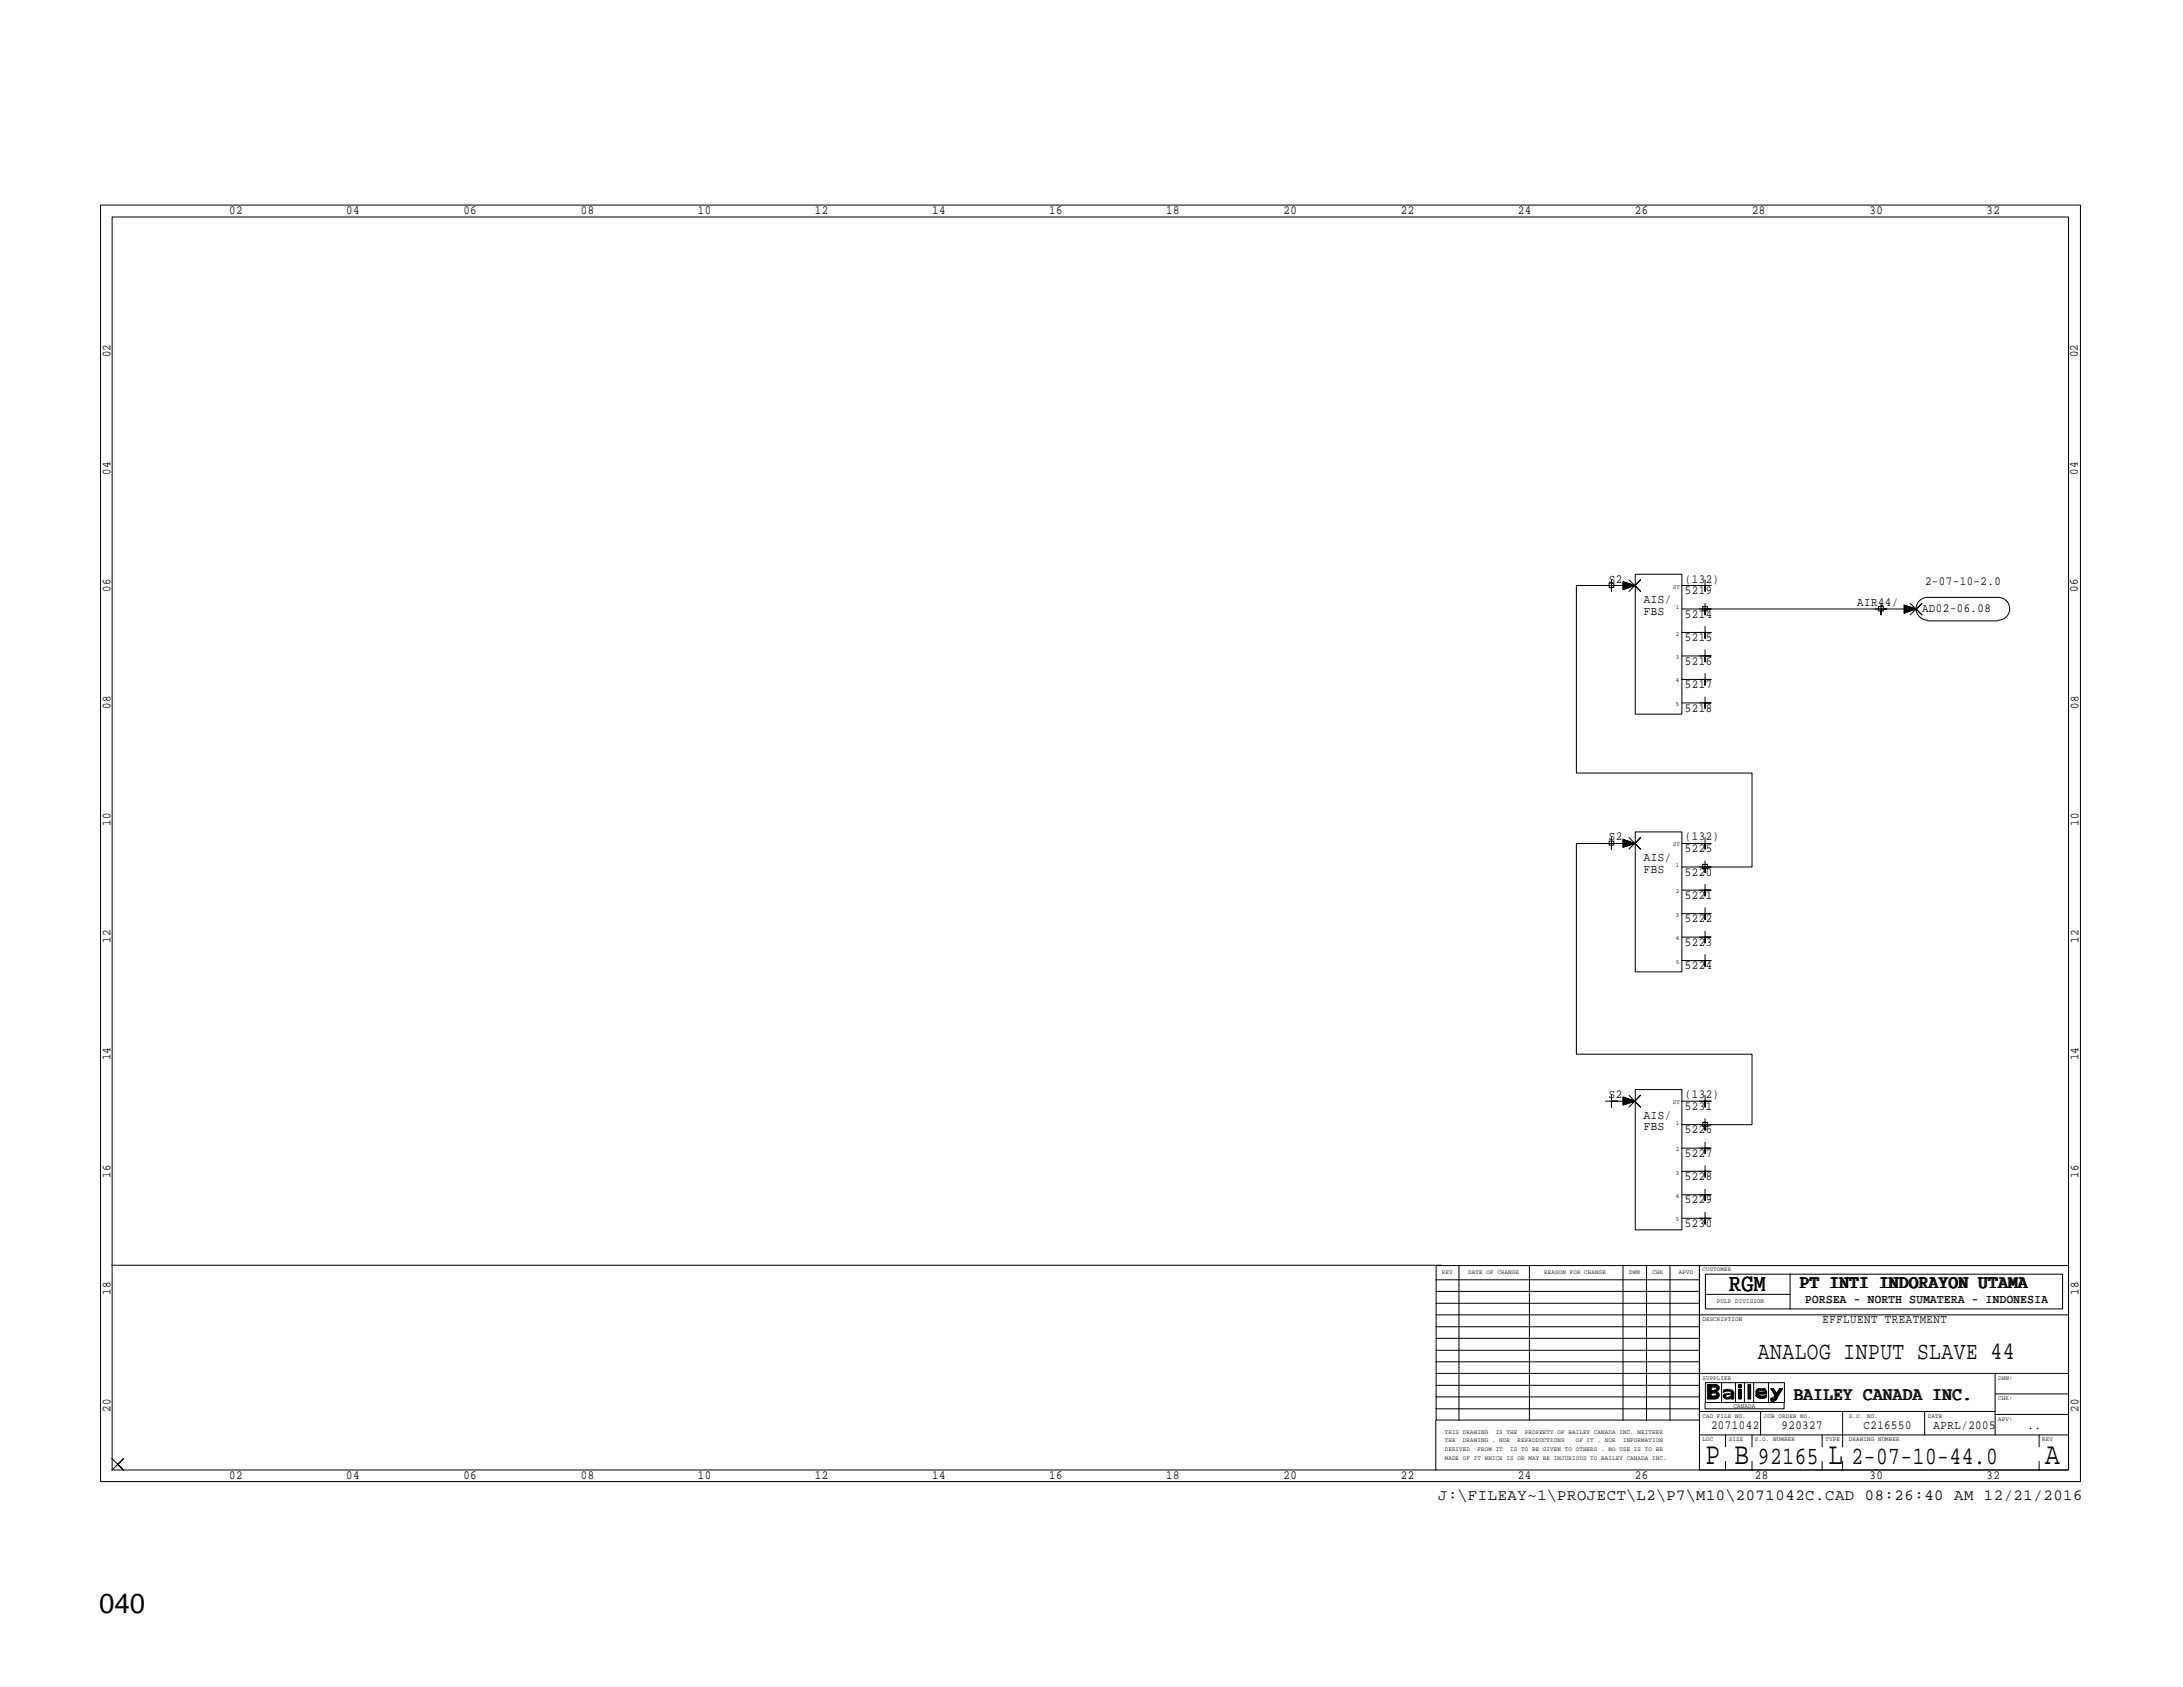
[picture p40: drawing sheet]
<svg xmlns="http://www.w3.org/2000/svg" width="279mm" height="216mm" viewBox="0 0 279 216" stroke-linecap="round" stroke-linejoin="round" font-family="sans-serif">
<defs><g id="words">
<g font-size="4">
<text x="218.3" y="187.4">P B</text>
<text x="234" y="187.4">L</text>
<text x="261.7" y="187.4">A</text>
</g>
<text font-size="3.5" x="12.7" y="206.4">040</text>
<g font-size="3.2">
<text x="221.3" y="165.3">RGM</text>
<text x="225" y="173.9">ANALOG INPUT SLAVE 44</text>
<text x="225" y="187.4">92165</text>
<text x="237" y="187.4">2-07-10-44.0</text>
</g>
<g font-size="2.4">
<text x="230.5" y="164.9">PT INTI INDORAYON UTAMA</text>
<text x="229.7" y="179.2">BAILEY CANADA INC.</text>
</g>
<text font-size="2" x="184.1" y="192">J:\FILEAY~1\PROJECT\L2\P7\M10\2071042C.CAD 08:26:40 AM 12/21/2016</text>
<g font-size="1.6">
<text x="29.3" y="27.3">02</text>
<text x="44.3" y="27.3">04</text>
<text x="59.3" y="27.3">06</text>
<text x="74.3" y="27.3">08</text>
<text x="89.3" y="27.3">10</text>
<text x="104.3" y="27.3">12</text>
<text x="119.3" y="27.3">14</text>
<text x="134.3" y="27.3">16</text>
<text x="149.3" y="27.3">18</text>
<text x="164.3" y="27.3">20</text>
<text x="179.3" y="27.3">22</text>
<text x="194.3" y="27.3">24</text>
<text x="209.3" y="27.3">26</text>
<text x="224.2" y="27.3">28</text>
<text x="239.3" y="27.3">30</text>
<text x="254.3" y="27.3">32</text>
<text x="14.1" y="45.7" transform="rotate(-90 14.1 45.7)">02</text>
<text x="265.9" y="45.7" transform="rotate(-90 265.9 45.7)">02</text>
<text x="14.1" y="60.7" transform="rotate(-90 14.1 60.7)">04</text>
<text x="265.9" y="60.7" transform="rotate(-90 265.9 60.7)">04</text>
<text x="14.1" y="75.7" transform="rotate(-90 14.1 75.7)">06</text>
<text x="205.9" y="74.5">S2</text>
<text x="210.4" y="77.2">AIS/</text>
<text x="215.6" y="76.1">5219</text>
<text x="215.6" y="74.5">(132)</text>
<text x="237.7" y="77.6">AIR44/</text>
<text x="246.4" y="74.9">2-07-10-2.0</text>
<text x="265.9" y="75.7" transform="rotate(-90 265.9 75.7)">06</text>
<text x="210.4" y="78.7">FBS</text>
<text x="215.6" y="79.1">5214</text>
<text x="215.6" y="82">5215</text>
<text x="246" y="78.3">AD02-06.08</text>
<text x="215.6" y="85">5216</text>
<text x="215.6" y="88.1">5217</text>
<text x="14.1" y="90.7" transform="rotate(-90 14.1 90.7)">08</text>
<text x="215.6" y="91.1">5218</text>
<text x="266" y="90.7" transform="rotate(-90 266 90.7)">08</text>
<text x="14.1" y="105.7" transform="rotate(-90 14.1 105.7)">10</text>
<text x="205.9" y="107.5">S2</text>
<text x="215.6" y="107.5">(132)</text>
<text x="266" y="105.7" transform="rotate(-90 266 105.7)">10</text>
<text x="210.4" y="110.2">AIS/</text>
<text x="210.4" y="111.7">FBS</text>
<text x="215.6" y="112.1">5220</text>
<text x="215.6" y="109.1">5225</text>
<text x="215.6" y="115.1">5221</text>
<text x="215.6" y="118">5222</text>
<text x="14.1" y="120.7" transform="rotate(-90 14.1 120.7)">12</text>
<text x="215.6" y="121">5223</text>
<text x="215.6" y="124">5224</text>
<text x="266" y="120.7" transform="rotate(-90 266 120.7)">12</text>
<text x="14.1" y="135.7" transform="rotate(-90 14.1 135.7)">14</text>
<text x="266" y="135.7" transform="rotate(-90 266 135.7)">14</text>
<text x="205.9" y="140.5">S2</text>
<text x="210.4" y="143.2">AIS/</text>
<text x="215.6" y="142">5231</text>
<text x="215.6" y="140.5">(132)</text>
<text x="210.4" y="144.7">FBS</text>
<text x="215.6" y="145">5226</text>
<text x="215.6" y="148">5227</text>
<text x="14.1" y="150.7" transform="rotate(-90 14.1 150.7)">16</text>
<text x="215.6" y="151">5228</text>
<text x="215.6" y="154">5229</text>
<text x="266" y="150.7" transform="rotate(-90 266 150.7)">16</text>
<text x="215.6" y="157">5230</text>
<text x="14.1" y="165.7" transform="rotate(-90 14.1 165.7)">18</text>
<text x="231.1" y="166.8">PORSEA - NORTH SUMATERA - INDONESIA</text>
<text x="266" y="165.7" transform="rotate(-90 266 165.7)">18</text>
<text x="233.3" y="169.4">EFFLUENT TREATMENT</text>
<text x="14.1" y="180.7" transform="rotate(-90 14.1 180.7)">20</text>
<text x="219" y="182.9">2071042</text>
<text x="228" y="182.9">920327</text>
<text x="238.5" y="182.9">C216550</text>
<text x="247.5" y="182.9">APRL/2005</text>
<text x="259.5" y="182.9">..</text>
<text x="266" y="180.7" transform="rotate(-90 266 180.7)">20</text>
<text x="29.3" y="189.3">02</text>
<text x="44.3" y="189.3">04</text>
<text x="59.3" y="189.3">06</text>
<text x="74.3" y="189.3">08</text>
<text x="89.3" y="189.3">10</text>
<text x="104.3" y="189.3">12</text>
<text x="119.3" y="189.3">14</text>
<text x="134.3" y="189.3">16</text>
<text x="149.3" y="189.3">18</text>
<text x="164.3" y="189.3">20</text>
<text x="179.3" y="189.3">22</text>
<text x="194.3" y="189.3">24</text>
<text x="209.3" y="189.3">26</text>
<text x="224.6" y="189.3">28</text>
<text x="239.3" y="189.3">30</text>
<text x="254.3" y="189.3">32</text>
</g>
<g font-size=".8">
<text x="214.1" y="75.4">ST</text>
<text x="214.5" y="78">1</text>
<text x="214.5" y="81.4">2</text>
<text x="214.5" y="87.3">4</text>
<text x="214.5" y="84.3">3</text>
<text x="214.5" y="90.3">5</text>
<text x="214.1" y="108.3">ST</text>
<text x="214.5" y="111">1</text>
<text x="214.5" y="117.3">3</text>
<text x="214.5" y="114.3">2</text>
<text x="214.5" y="123.3">5</text>
<text x="214.5" y="120.3">4</text>
<text x="214.1" y="141.3">ST</text>
<text x="214.5" y="143.9">1</text>
<text x="214.5" y="147.3">2</text>
<text x="214.5" y="153.3">4</text>
<text x="214.5" y="150.3">3</text>
<text x="214.5" y="156.3">5</text>
<text x="184.5" y="163.1">REV</text>
<text x="187.9" y="163.1">DATE OF CHANGE</text>
<text x="197.7" y="163.1">REASON FOR CHANGE</text>
<text x="208.5" y="163.1">DWN</text>
<text x="211.5" y="163.1">CHK</text>
<text x="214.9" y="163.1">APVD</text>
<text x="217.9" y="162.7">CUSTOMER</text>
<text x="219.8" y="166.8">PULP DIVISION</text>
<text x="217.9" y="169.1">DESCRIPTION</text>
<text x="217.9" y="176.6">SUPPLIER</text>
<text x="255.7" y="179.2">CHK:</text>
<text x="255.7" y="176.6">DWN:</text>
<text x="184.9" y="185.7">DERIVED</text>
<text x="184.9" y="184.6">THE</text>
<text x="184.9" y="183.5">THIS DRAWING</text>
<text x="187.2" y="184.6">DRAWING , NOR</text>
<text x="189.1" y="185.7">FROM IT</text>
<text x="191.4" y="183.5">IS THE</text>
<text x="193.3" y="185.7">IS TO BE GIVEN TO OTHERS . NO USE IS TO BE</text>
<text x="194.2" y="184.6">REPRODUCTIONS</text>
<text x="195.2" y="183.5">PROPERTY OF BAILEY CANADA INC. NEITHER</text>
<text x="201.7" y="184.6">OF IT , NOR</text>
<text x="207.7" y="184.6">INFORMATION</text>
<text x="217.9" y="184.4">LOC</text>
<text x="217.9" y="181.4">CAD FILE NO.</text>
<text x="221.3" y="184.4">SIZE</text>
<text x="221.9" y="180.2">CANADA</text>
<text x="224.6" y="184.4">S.O. NUMBER</text>
<text x="225.8" y="181.4">JOB ORDER NO.</text>
<text x="233.6" y="184.4">TYPE</text>
<text x="236.6" y="184.4">DRAWING NUMBER</text>
<text x="236.6" y="181.4">S.O. NO.</text>
<text x="246.8" y="181.4">DATE</text>
<text x="255.7" y="181.8">APV:</text>
<text x="261.4" y="184.4">REV</text>
<text x="184.9" y="186.8">MADE OF IT WHICH IS OR MAY BE INJURIOUS TO BAILEY CANADA INC.</text>
</g>
</g></defs>
<g fill="none" stroke="#000" stroke-width=".13">
<path d="M12.9 26.2h253.4v163.4h-253.4zM14.4 27.8h250.4v160.3h-250.4zM206 74.6h.5v.6h-.5zM206.2 74.2v1.5v-.8h.8h-1.5M207.7 74.9h1.6h-7.5v24h22.4v12.1h-9M207.7 75.3l1.6-.4-1.6 .5M207.7 75.2l1.6-.3-1.6 .4M207.7 75l1.6-.1-1.6 .2M207.7 74.7l1.6 .2-1.6-.1M207.7 74.6l1.6 .3-1.6-.3M207.7 74.5l1.6 .4-1.6 .6v-1.1l1.6 .5M208.5 74.2l1.5 1.5-.7-.8 .7-.7-1.5 1.5"/>
<path d="M209.3 73.5h6v17.9h-6zM215.2 74.9h3M217.9 77.6h.6v.6h-.6zM218.2 77.2v1.5v-.8h.8h-1.5M218.2 74.2v1.5v-.8h.8h-1.5M240.4 77.6h.6v.6h-.6zM240.7 77.2v1.5v-.8h.8h-1.5M243.7 78.3l1.5-.4-1.5 .5M243.7 78.2l1.5-.3-1.5 .3M243.7 78l1.5-.1-1.5 .2M243.7 77.9h1.5h-1.5M243.7 77.7l1.5 .2-1.5-.1"/>
<path d="M243.7 77.6l1.5 .3-1.5-.3M243.7 77.5l1.5 .4-1.5 .6v-1.1l1.5 .5h-30M244.5 77.2l1.5 1.5-.8-.8 .8-.7-1.5 1.5M246.7 79.4a1.46 1.46 0 0 1-1.5-1.5 1.46 1.46 0 0 1 1.5-1.4h9a1.46 1.46 0 0 1 1.5 1.4 1.46 1.46 0 0 1-1.5 1.5M246.7 79.5h9M215.2 90h3M215.2 87h3M215.2 83.9h3M215.2 80.9h3M218.2 80.2v1.5v-.8h.8h-1.5M218.2 83.2v1.5v-.8h.8h-1.5M218.2 86.2v1.5v-.7h.8h-1.5"/>
<path d="M218.2 89.2v1.5v-.7h.8h-1.5M206 107.7h.5v.5h-.5zM206.2 107.2v1.5v-.8h.8h-1.5M207.7 107.9h1.6h-7.5v27h22.4v9h-9M207.7 108.3l1.6-.4-1.6 .5M207.7 108.2l1.6-.3-1.6 .3M207.7 108l1.6-.1-1.6 .2M207.7 107.7l1.6 .2-1.6-.1M207.7 107.6l1.6 .3-1.6-.2M207.7 107.5l1.6 .4-1.6 .6v-1.1l1.6 .5M208.5 107.2l1.5 1.5-.7-.8 .7-.7-1.5 1.5M209.3 106.5h6v17.9h-6z"/>
<path d="M215.2 119.9h3M215.2 116.9h3M215.2 113.9h3M215.2 107.9h3M217.9 110.6h.6v.6h-.6zM218.2 110.2v1.5v-.7h.8h-1.5M218.2 113.2v1.5v-.8h.8h-1.5M218.2 116.2v1.5v-.8h.8h-1.5M218.2 119.2v1.5v-.8h.8h-1.5M218.2 107.2v1.5v-.8h.8h-1.5M209.3 139.4h6v18h-6zM215.2 122.9h3"/>
<path d="M218.2 122.2v1.5v-.8h.8h-1.5M206.2 140.2v1.5v-.8h.8h-1.5M207.7 141.3l1.6-.4-1.6 .5M207.7 141.1l1.6-.2-1.6 .3M207.7 141l1.6-.1-1.6 .2M207.7 140.8l1.6 .1h-3.1M207.7 140.7l1.6 .2-1.6-.1M207.7 140.5l1.6 .4-1.6-.3M207.7 140.5l1.6 .4-1.6 .5v-1l1.6 .5M208.5 140.2l1.5 1.5-.7-.8 .7-.7-1.5 1.5M215.2 155.9h3M215.2 152.9h3"/>
<path d="M215.2 149.9h3M215.2 146.9h3M215.2 140.9h3M217.9 143.6h.6v.5h-.6zM218.2 143.2v1.5v-.8h.8h-1.5M218.2 146.2v1.5v-.8h.8h-1.5M218.2 149.2v1.5v-.8h.8h-1.5M218.2 152.2v1.5v-.8h.8h-1.5M218.2 155.2v1.5v-.8h.8h-1.5M218.2 140.2v1.5v-.8h.8h-1.5M14.3 161.9h170.2M183.8 178.8h33.7"/>
<path d="M183.8 177.3h33.7M183.8 174.3h33.7M183.8 172.8h33.7M183.8 171.3h33.7M183.8 169.8h33.7M183.8 166.8h33.7M183.8 165.3h33.7M183.8 163.8h33.7M183.8 162h33.7v19.7h-33.7zM186.7 161.9v19.9M195.7 161.9v19.9M207.7 161.9v19.9"/>
<path d="M210.7 161.9v19.9M213.7 161.9v19.9M217.5 162h47.3v26.1h-47.3zM218.2 179.5v.8h10.1v-.8M218.2 165.6h10.9M218.3 177h10.1v2.5h-10.1zM218.3 163.1h45.7v4.4h-45.7zM218.6 177.2v1.8M218.7 177.2v1.8M218.8 177.2v1.8M218.9 177.2v1.8M219 177.2v1.8"/>
<path d="M219.1 177.2v.3M219.1 178v.3M219.1 178.7v.3M219.2 177.2v.3M219.2 178v.3M219.2 178.7v.3M219.3 177.2v.3M219.3 178v.3M219.3 178.7v.3M219.4 177.2v.3M219.4 178v.3M219.4 178.7v.3"/>
<path d="M219.5 177.2v.3M219.5 178v.3M219.5 178.7v.3M219.5 177.5h-.5v.5h.5v.3M219.5 178.3h-.5v.4h.5v.3M219.5 178.3l.3 .1-.1 .2h-.2M219.5 177.5l.2 .1 .1 .1-.3 .2M219.6 178.1a.43 .43 0 0 1 .4 .4 .43 .43 0 0 1-.5 .4M219.6 177.2a.41 .41 0 0 1 .4 .2 .41 .41 0 0 1 0 .4l-.5 .2M219.6 177.2h-1.1v1.8h1.1v-.3M219.6 177.2v.3M219.6 178v.3"/>
<path d="M219.7 177.2v.4M219.7 177.9v.4M219.7 178.6v.4M219.8 177.3v.7M219.8 178.2v.7M219.9 177.4v.6M219.9 178.3v.6M220 177.4v.5M220 178.3v.5M220.3 176.9v2.6M220.6 178.8l.4 .2 .5-.1M220.6 178.1v-.2v.3l.5-.2 .5 .1"/>
<path d="M220.6 178.5v.4M220.7 177.9v.2M220.7 178.4v.5M220.8 177.9v.1M220.8 178.4v.5M220.8 178.4l-.2 .2 .1 .2M220.9 177.8v.2M220.9 178.4v.2M220.9 178.9v.1M220.9 178.9l.6-.2v.2M220.9 178.3v.3l-.1 .1 .1 .1M221 177.8v.2"/>
<path d="M221 178.3v.3M221 178.9v.1M221.1 177.8v.2M221.1 178.3v.2M221.1 178.9v.1M221.2 179v-.1h.1v.1M221.2 177.8v.2M221.2 178.3v.2M221.3 177.8v.2M221.3 178.3v.2M221.4 177.8v.2M221.4 178.3v.2"/>
<path d="M221.4 178.8v.2M221.4 177.9v.1M221.4 178.3v.1M221.4 178.8v.1M221.5 177.9v.2M221.5 178.3v.2M221.6 178.5l-.1 .2M221.6 178h.2v.2M221.6 177.9v.2M221.6 178.3v.7M221.7 178.1l-.1 .1-.1 .1M221.7 177.9v1.1"/>
<path d="M221.7 178v1M221.8 178v1M221.9 178.2v.8h-.4v-.1M222.1 176.9v2.6M222.5 177.2h.4v.4h-.4zM222.5 177.8h.4v1.2h-.4zM222.6 177.2v.4M222.6 177.8v1.2M222.7 177.2v.4M222.7 177.8v1.2M222.8 177.2v.4M222.8 177.8v1.2"/>
<path d="M223.3 176.9v2.6M223.7 177.2h.4v1.8h-.4zM223.8 177.2v1.8M223.9 177.2v1.8M224 177.2v1.8M224.4 176.9v2.6M224.7 178.6l.3 .3M224.8 177.9v.8M224.9 177.8l.4-.1v.2M224.9 177.8l-.2 .3v.5M224.9 177.8v1M225 178.4l.3 .2 .3 .1"/>
<path d="M225 178.9h.5h.5M225 177.8v1.1M225 177.9v.2M225 178.2h.8v.2M225 177.7v1.2M225.1 177.7v.3M225.1 178.2v.2M225.1 178.6v.3M225.2 178l.5 .1M225.2 177.7v.2M225.2 178.2v.2M225.2 178.6v.3"/>
<path d="M225.3 178.2v.2M225.3 178.7v.2M225.3 177.7v.2M225.4 177.7v.2M225.4 178.2v.2M225.4 178.7v.2M225.5 177.7v.2M225.5 178.2v.2M225.5 178.8v.1M225.6 177.7v.2M225.6 178.2v.2M225.6 178.7v.2"/>
<path d="M225.7 177.8h.3v.6M225.7 177.7v.2M225.7 178.2v.2M225.7 178.7v.2M225.7 177.7v.3M225.8 177.7v.3M225.8 178.7v.2M225.9 177.7v.7M225.9 178.7v.2M225.9 177.8l.1 .4M226 178.6v.3M226 177.9v.5"/>
<path d="M226.1 178.5l-.6 .2M226.1 178.1v.3h-1.1M226.1 178.6l-.1 .3M226.4 176.9v2.6M226.7 179v-.1h.2v.4M226.7 179v.3h.2M226.7 179h.4M226.7 177.7v.2M226.7 178.9v.4M226.8 177.7v.3M226.8 178.9v.4M226.9 177.7v.4"/>
<path d="M226.9 178.9v.4M226.9 178.9l.3-.3v.6M226.9 177.7v.5M227 177.7v.6M227 178.9v.4M227 177.7h-.3l.7 1.2 .7-1.2M227 177.7l.4 .6M227.1 177.9v.5M227.1 178.9v.4M227.2 178v.6M227.2 178.1v1.1M227.4 178.3v.7"/>
<path d="M227.5 178.9l-.3 .4h-.3M227.5 178.3v.6M227.5 178.1v.6M227.6 178v.6M227.7 177.9v.6M227.8 177.7v.6M227.8 177.7l-.4 .6M227.8 177.7h.3M227.8 177.7v.5M227.9 177.7v.4M228 177.7v.3M228 177.7v.2"/>
<path d="M228.1 177.7l-.8 1.4v-.9M229.1 163v4.6M255.4 178.4h9.3M255.4 175.8v7.8M264.7 175.8h-80.9M264.7 168.3h-80.9M14.3 186.6l1.5 1.6-.7-.8 .7-.8-1.5 1.6M183.8 180.3h33.7M183.8 181.8v6.4M217.5 183.6h47.2M217.5 180.6h37.9M220.9 183.6v1.6"/>
<path d="M220.9 187v1.2M224.2 183.6v1.6M224.2 187v1.2M225.3 180.6v3M233.2 183.6v1.6M233.2 187v1.2M235.8 187v1.2M235.8 180.6v4.6M246.3 180.6v3M255.4 181h9.3M261 183.6v1.6M261 187v1.2"/>
</g>
<use href="#words"/>
</svg>
